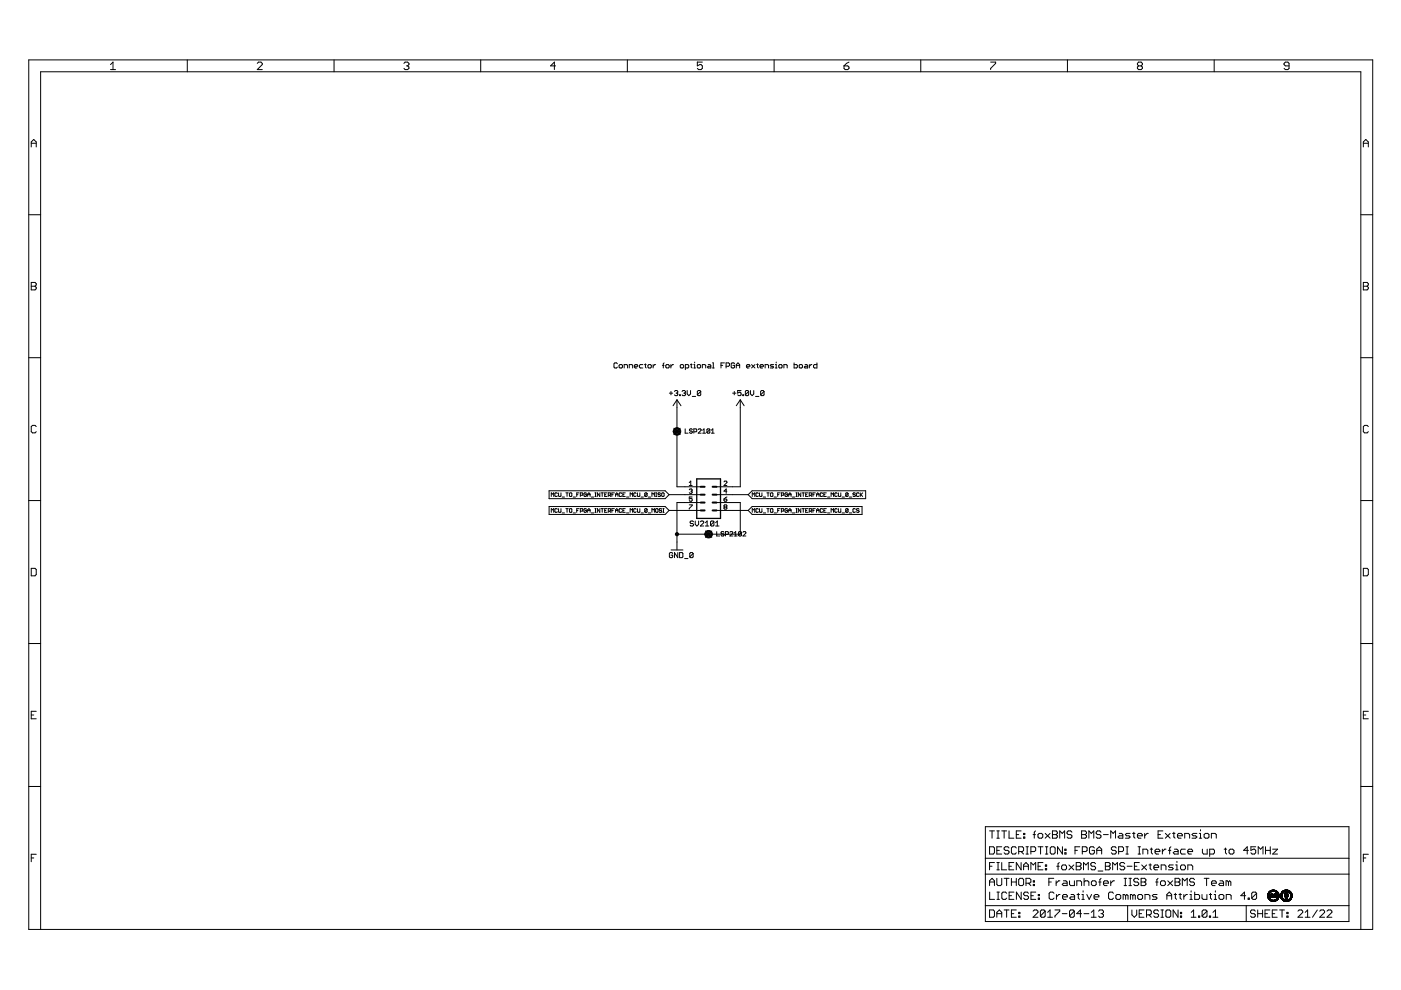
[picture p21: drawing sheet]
<svg xmlns="http://www.w3.org/2000/svg" width="297mm" height="210mm" viewBox="0 0 297 210" stroke-linecap="round" stroke-linejoin="round" font-family="sans-serif">
<g fill="none" stroke="#000" stroke-width=".21">
<path d="M6.1 12.7h284.9v184.4h-284.9zM23.4 13.7l.6-.5v1.6M23.4 14.8h1.1M39.7 12.7v2.5M54.5 13.4l.3-.2h.5l.3 .2v.3l-1.1 1.1h1.1M70.8 12.7v2.5M85.6 13.4l.3-.2h.5l.3 .2v.3l-.3 .3M86.2 14h.2M86.4 14l.3 .2v.3l-.3 .3h-.5l-.3-.3M101.9 12.7v2.5M117.8 14h-1.1l.8-.8v1.6M133 12.7v2.5"/>
<path d="M148.9 13.2h-1.1v.8l.6-.3h.2l.3 .3v.5l-.3 .3h-.5l-.3-.3M164.1 12.7v2.5M178.9 14h.8l.3 .2v.3l-.3 .3h-.5l-.3-.3zM180 13.2l-1.1 .8M195.2 12.7v2.5M210 13.2h1.1v.2l-1.1 1.1v.3M226.3 12.7v2.5M241.4 14l-.2 .2v.3l.2 .3h.5l.3-.3v-.3l-.3-.2M241.4 14l-.2-.3v-.3l.2-.2h.5l.3 .2v.3l-.3 .3M241.4 14h.5M257.4 12.7v2.5M273.3 14h-.8l-.3-.3v-.3l.3-.2h.5l.3 .2v1.1l-.3 .3h-.5l-.3-.3"/>
<path d="M6.6 31.2v-1.1l.6-.5 .5 .5v1.1M6.6 30.4h1.1M289.1 30.4h1M289.1 31.2v-1.1l.5-.5 .5 .5v1.1M6.1 45.5h2.5M6.6 59.9h.8l.3 .3v.2l-.3 .3 .3 .2v.3l-.3 .3h-.8zM288.5 45.5h2.5M289.1 59.9h.8l.2 .3v.2l-.2 .3 .2 .2v.3l-.2 .3h-.8zM6.1 75.8h2.5M6.6 60.7h.8M130.9 77.1l-.2-.2h-.3l-.2 .2v.7l.2 .2h.3l.2-.2M131.3 77.5l.5-.2 .2 .2v.3l-.2 .2h-.4l-.1-.2z"/>
<path d="M132.3 78v-.7h.6l.2 .2v.5M133.4 78v-.7h.6l.1 .2v.5M134.5 77.7h.7l-.2-.4-.5 .2v.3l.2 .2h.3M136.3 77.3h-.5l-.2 .2v.3l.2 .2h.5M136.7 77.3h.3M136.8 77.1v.7l.2 .2M137.4 77.5l.5-.2 .2 .2v.3l-.2 .2h-.3l-.2-.2zM138.5 77.3v.7M139 77.3h-.2l-.3 .4M140.4 77.5h.4M140.8 76.9l-.2 .2v.9M141.2 77.5l.5-.2 .2 .2v.3l-.2 .2h-.3l-.2-.2z"/>
<path d="M142.2 77.3v.7M142.8 77.3l-.6 .4M144.4 77.3l.5 .2v.3l-.1 .2h-.4l-.2-.2v-.3zM145.3 78h.5l.2-.2v-.3l-.2-.2h-.5v1.1M146.4 77.3h.3M146.6 77.1v.7l.1 .2M147.1 78h.4M147.1 77.3h.2v.7M147.3 76.8v.1M148 77.3l.5 .2v.3l-.1 .2h-.4l-.2-.2v-.3zM148.9 78v-.7h.5l.2 .2v.5M150.2 77.3l.5 .2v.5h-.5l-.2-.2 .2-.1h.5"/>
<path d="M151.1 76.9h.1v1.1M151.1 78h.3M152.9 77.5h.3M153.6 76.9h-.7v1.1M153.9 77.7h.6l.2-.2v-.4l-.2-.2h-.6v1.1M155.7 77.1l-.1-.2h-.4l-.2 .2v.7l.2 .2h.4l.1-.5h-.3M156.1 78v-.7l.4-.4 .3 .4v.7M156.1 77.5h.7M158.3 77.7h.7l-.2-.4-.5 .2v.3l.2 .2h.3M159.3 77.3l.8 .7M160.1 77.3l-.8 .7M160.4 77.3h.4"/>
<path d="M160.6 77.1v.7l.2 .2M161.1 77.7h.8l-.2-.4-.6 .2v.3l.2 .2h.4M162.2 78v-.7h.6l.1 .2v.5M164 77.3h-.5l-.2 .2 .2 .2h.4l.1 .1-.1 .2h-.6M164.4 78h.3M164.4 77.3h.2v.7M164.6 76.8v.1M165.1 77.5l.2-.2h.4l.1 .2v.3l-.1 .2h-.4zM166.2 78v-.7h.5l.2 .2v.5M168.4 76.9v1.1h.5l.2-.5-.2-.2h-.5M169.4 77.5l.2-.2h.4l.1 .2v.3l-.1 .2h-.4zM170.7 77.3l.5 .2v.5h-.5l-.2-.2 .2-.1h.5"/>
<path d="M171.6 77.3v.7M172.1 77.3l-.5 .4M173.2 76.9v1.1h-.5l-.2-.2v-.3l.2-.2h.5M288.5 75.8h2.5M289.1 60.7h.8M7.7 90.4l-.3-.2h-.5l-.3 .2v1.1l.3 .3h.5l.3-.3M141.9 83.4h.7M142.3 83v.7M142.9 90.8l1.3 1.3M143 83l.2-.2h.3l.2 .2-.2 .4M143.3 83.4h.2M143.5 83.4l.2 .1-.2 .4h-.3l-.2-.2"/>
<path d="M143.5 84.8v18.4h5.1M143.5 84.8l.9 1.2M143.5 84.8l-.8 1.2M144.1 83.7h.2v.2h-.2zM144.2 90.8l-1.3 1.3M144.6 83l.2-.2h.3l.2 .2-.2 .4M145 83.4h.1M145.1 83.4l.2 .1-.2 .4-.5-.2M145.3 90.9v.9h.6M145.7 82.8v.7l.3 .4 .4-.4v-.7M146.8 84.1h.7M146.8 91.1l-.2-.2-.4 .2 .1 .3 .5 .1-.2 .3-.4-.1"/>
<path d="M147.1 91.5h.5l.1-.4-.1-.2h-.5v.9M148 91.1l.2-.2 .5 .2-.7 .7h.7M148.6 83l-.2-.2h-.4l-.2 .2v.7M148.6 83v.7l-.2 .2-.6-.2M148.6 83l-.8 .7M149 91.8h.6M149 91.2l.3-.3v.9M150.5 91.1l-.2-.2-.4 .2v.6M150.5 91.1v.6l-.2 .1-.4-.1M150.5 91.1l-.6 .6M150.8 91.8h.6M150.8 91.2l.3-.3v.9"/>
<path d="M155.3 83.4h.7M155.7 83v.7M157 84.8v18.4h-5.1M157 84.8l.8 1.2M157 84.8l-.9 1.2M157.1 82.8h-.7v.6l.4-.2 .3 .2v.3l-.2 .2-.5-.2M157.5 83.7h.2v.2h-.2zM158.7 83l-.1-.2h-.4l-.2 .2v.7M158.7 83v.7l-.1 .2h-.4l-.2-.2M158.7 83l-.7 .7M159.1 82.8v.7l.4 .4 .3-.4v-.7M160.2 84.1h.7"/>
<path d="M162 83l-.2-.2h-.4l-.1 .2v.7M162 83v.7l-.2 .2h-.4l-.1-.2M162 83l-.7 .7M290.1 90.4l-.2-.2h-.6l-.2 .2v1.1l.2 .3h.6l.2-.3M6.1 106.1h2.5M116.4 107.4h24.6l.9 .8-.9 .9h-24.6zM116.4 104.1h24.6l.9 .8-.9 .8h-24.6zM116.9 105.3v-.8l.2 .3 .3-.3v.8M116.9 108.6v-.8l.2 .3 .3-.3v.8M118.2 108l-.2-.2-.4 .2v.5l.2 .1 .4-.1M118.2 104.6l-.2-.1-.4 .1 .2 .7 .4-.2M118.4 107.8l.2 .8 .3-.1v-.7"/>
<path d="M118.4 104.5l.2 .8 .3-.2v-.6M119.2 105.4h.5M119.2 108.8h.5M120 107.8h.5M120 104.5h.5M120.2 104.5v.8M120.2 107.8v.8M120.9 107.8l.3 .2-.1 .6-.4-.1zM120.9 104.5l.3 .1-.1 .7-.4-.2zM121.5 105.4h.5M121.5 108.8h.5M122.3 108.2h.2"/>
<path d="M122.3 104.9h.2M122.8 107.8h-.5v.8M122.8 104.5h-.5v.8M123 105h.4l.2-.4-.6-.1v.8M123 108.4h.4l.2-.2-.2-.4h-.4v.8M124.3 104.6l-.1-.1-.4 .1 .2 .7 .3-.2v-.2h-.2M124.3 108l-.1-.2-.4 .2 .2 .6 .3-.1v-.3h-.2M124.6 108.2h.5M124.6 105.3v-.5l.3-.3 .2 .3v.5M124.6 108.6v-.5l.3-.3 .2 .3v.5M124.6 104.9h.5M125.4 105.4h.5"/>
<path d="M125.4 108.8h.5M126.1 107.8h.3M126.1 108.6h.3M126.1 104.5h.3M126.1 105.3h.3M126.3 104.5v.8M126.3 107.8v.8M127.2 104.5v.8l-.5-.8v.8M127.2 107.8v.8l-.5-.8v.8M127.4 107.8h.5M127.4 104.5h.5M127.7 104.5v.8"/>
<path d="M127.7 107.8v.8M128.2 108.2h.3M128.2 104.9h.3M128.7 107.8h-.5v.8h.5M128.7 104.5h-.5v.8h.5M129 108.4h.3l.2-.2-.2-.4h-.3v.8M129 105l.5-.1-.2-.4h-.3v.8M129.2 108.4l.3 .2M129.2 105l.3 .3M129.7 108.2h.3M129.7 104.9h.3M130.3 107.8h-.6v.8"/>
<path d="M130.3 104.5h-.6v.8M130.5 108.2h.5M130.5 105.3v-.5l.3-.3 .2 .3v.5M130.5 108.6v-.5l.3-.3 .2 .3v.5M130.5 104.9h.5M131.8 108l-.1-.2-.4 .2v.5l.1 .1 .4-.1M131.8 104.6l-.1-.1-.4 .1 .1 .7 .4-.2M132.1 108.2h.2M132.1 104.9h.2M132.6 107.8h-.5v.8h.5M132.6 104.5h-.5v.8h.5M132.8 105.4h.5"/>
<path d="M132.8 108.8h.5M133.6 105.3v-.8l.3 .3 .2-.3v.8M133.6 108.6v-.8l.3 .3 .2-.3v.8M134.9 108l-.2-.2-.3 .2v.5l.1 .1 .4-.1M134.9 104.6l-.2-.1-.3 .1v.5l.1 .2 .4-.2M135.1 107.8l.2 .8 .4-.1v-.7M135.1 104.5l.2 .8 .4-.2v-.6M135.9 105.4h.5M135.9 108.8h.5M137.2 108l-.1-.2-.4 .2v.5M137.2 108v.5l-.1 .1-.4-.1M137.2 104.6v.5l-.1 .2-.4-.2"/>
<path d="M137.2 104.6l-.4-.1-.1 .6M137.2 108l-.5 .5M137.2 104.6l-.5 .5M137.5 105.4h.5M137.5 108.8h.5M138.2 105.3v-.8l.3 .3 .2-.3v.8M138.2 108.6v-.8l.3 .3 .2-.3v.8M139 104.5h.3M139 105.3h.3M139.1 107.8l.4 .2-.1 .6-.4-.1zM139.1 104.5v.8M140 104.6l-.4-.1-.1 .3 .4 .1 .1 .2-.1 .2-.4-.2"/>
<path d="M140.3 108l-.4-.2-.1 .3 .4 .1 .1 .3-.1 .1-.4-.1M140.4 104.5l.4 .1-.1 .7-.4-.2zM140.5 107.8h.3M140.5 108.6h.3M140.7 107.8v.8M141.9 108.2h6.7M141.9 104.9h6.7M142.3 116.6h2.5M142.6 117.3l-.1-.1h-.4l-.2 .1v.8l.2 .1h.4l.1-.1v-.4h-.3M143.7 117.2v1l-.7-1v1M144.1 117.2h.5l.2 .1v.8l-.2 .1h-.5zM145.2 118.4h.7"/>
<path d="M146.1 102.3l.4-.3v.9M146.1 102.9h.6M146.1 103.8l.5-.1 .1 .1-.1 .3M146.1 107h.6l-.6 .9M146.5 104.1h.1M146.6 104.1l.1 .2-.1 .3-.5-.1M146.7 105.4h-.6v.4l.4-.1 .2 .1-.1 .5-.5-.2M147 117.3l-.2-.1h-.4l-.2 .1v.8M147 117.3v.8l-.2 .1h-.4l-.2-.1M147 117.3l-.8 .8M147 110.6l-.5-.1-.2 .3 .2 .2h.4l.1 .4-.1 .1h-.4l-.2-.1M147.4 110.5v.7l.4 .3 .3-.3v-.7"/>
<path d="M148.5 110.6l.2-.1 .5 .1v.2l-.7 .7h.7M148.6 106.6h-5.1v10M149.6 111.5h.7M149.6 110.8l.3-.3v1M149.6 112.6l1.3 1.3M150.9 112.6l-1.3 1.3M151.4 110.6l-.2-.1-.6 .1v.8M151.4 110.6v.8l-.2 .1-.6-.1M151.4 110.6l-.8 .8M151.7 111.5h.7M151.7 110.8l.4-.3v1M151.9 108.2h6.7"/>
<path d="M151.9 104.9h6.7M151.9 106.6h5.1v6.7h-13.5M152 112.7v.9h.6M153.5 102.2l.1-.2h.4l.1 .2-.6 .7h.6M153.5 105.8h.5l.1 .3-.5 .2zM153.5 112.9l-.1-.2-.5 .2 .1 .3 .5 .1-.1 .3-.5-.1M153.6 107.5l-.1-.2 .1-.3 .5 .2-.1 .3M153.6 107.5l-.1 .2 .1 .2 .5-.1-.1-.3M153.6 107.5h.4M153.8 113.3h.5l.1-.4-.1-.2h-.5v.9M154.1 104.1h-.6l.5-.4v.9M154.1 105.4l-.6 .4"/>
<path d="M154.7 112.9l.2-.2 .5 .2-.7 .7h.7M155.7 113.6h.6M155.7 113l.3-.3v.9M157.2 112.9v.6l-.1 .1-.5-.1M157.2 112.9l-.1-.2-.5 .2v.6M157.2 112.9l-.6 .6M157.5 112.9l.2-.2 .4 .2-.6 .7h.6M158.6 108.2l.9-.8h23.3v1.7h-23.3zM158.6 104.9l.9-.8h24v1.6h-24zM159.5 105.3v-.8l.2 .3 .3-.3v.8M159.5 108.6v-.8l.2 .3 .3-.3v.8M160.8 108l-.1-.2-.4 .2v.5l.1 .1 .4-.1"/>
<path d="M160.8 104.6l-.1-.1-.4 .1 .1 .7 .4-.2M161 107.8l.2 .8 .3-.1v-.7M161 104.5l.2 .8 .3-.2v-.6M161.8 105.4h.5M161.8 108.8h.5M162.6 107.8h.5M162.6 104.5h.5M162.8 104.5v.8M162.8 107.8v.8M163.3 108l.2-.2 .4 .2-.2 .6-.4-.1zM163.3 104.6l.2-.1 .4 .1-.2 .7-.4-.2zM164.1 105.4h.5"/>
<path d="M164.1 108.8h.5M164.9 108.2h.3M164.9 104.9h.3M165.4 107.8h-.5v.8M165.4 104.5h-.5v.8M165.7 108.4h.4l.1-.2-.1-.4h-.4v.8M165.7 105h.4l.1-.4-.5-.1v.8M167 104.6l-.2-.1-.4 .1v.5l.4 .2 .2-.4h-.3M167 108l-.2-.2-.4 .2v.5l.4 .1 .2-.4h-.3M167.2 108.2h.5M167.2 105.3v-.5l.3-.3 .2 .3v.5M167.2 108.6v-.5l.3-.3 .2 .3v.5"/>
<path d="M167.2 104.9h.5M168 105.4h.5M168 108.8h.5M168.8 107.8h.2M168.8 108.6h.2M168.8 104.5h.2M168.8 105.3h.2M168.9 104.5v.8M168.9 107.8v.8M169.8 104.5v.8l-.5-.8v.8M169.8 107.8v.8l-.5-.8v.8M170 107.8h.6"/>
<path d="M170 104.5h.6M170.3 104.5v.8M170.3 107.8v.8M170.8 108.2h.3M170.8 104.9h.3M171.3 107.8h-.5v.8h.5M171.3 104.5h-.5v.8h.5M171.6 108.4h.4l.1-.2-.1-.4h-.4v.8M171.6 105h.4l.1-.4-.5-.1v.8M171.9 108.4l.2 .2M171.9 105l.2 .3M172.4 108.2h.2"/>
<path d="M172.4 104.9h.2M172.9 107.8h-.5v.8M172.9 104.5h-.5v.8M173.1 108.2h.6M173.1 105.3v-.5l.3-.3 .3 .3v.5M173.1 108.6v-.5l.3-.3 .3 .3v.5M173.1 104.9h.6M174.4 108l-.1-.2-.4 .2v.5l.1 .1 .4-.1M174.4 104.6l-.1-.1-.4 .1v.5l.1 .2 .4-.2M174.7 108.2h.2M174.7 104.9h.2M175.2 107.8h-.5v.8h.5"/>
<path d="M175.2 104.5h-.5v.8h.5M175.5 105.4h.5M175.5 108.8h.5M176.2 105.3v-.8l.3 .3 .2-.3v.8M176.2 108.6v-.8l.3 .3 .2-.3v.8M177.5 108l-.1-.2-.4 .2v.5l.1 .1 .4-.1M177.5 104.6l-.1-.1-.4 .1 .1 .7 .4-.2M177.8 107.8l.1 .8 .4-.1v-.7M177.8 104.5l.1 .8 .4-.2v-.6M178.5 105.4h.5M178.5 108.8h.5M179.8 108l-.1-.2-.4 .2v.5"/>
<path d="M179.8 108v.5l-.1 .1-.4-.1M179.8 104.6l-.4-.1-.1 .6M179.8 104.6l-.1 .7-.4-.2M179.8 108l-.5 .5M179.8 104.6l-.5 .5M180.1 105.4h.5M180.1 108.8h.5M181.4 108l-.2-.2-.4 .2v.5l.2 .1 .4-.1M181.4 104.6l-.4-.1-.2 .3 .4 .1 .2 .2-.2 .2-.4-.2M182.1 108l-.1-.2-.4 .2 .1 .2 .4 .2-.1 .2-.4-.1M182.1 104.6l-.1-.1-.4 .1 .1 .7 .4-.2M182.4 104.5v.8"/>
<path d="M182.5 104.9l.4 .4M182.9 104.5l-.5 .5M288.5 106.1h2.5M6.1 136.4h2.5M6.6 120.5h.8l.3 .3v1l-.3 .3h-.8zM288.5 136.4h2.5M289.1 120.5h.8l.2 .3v1l-.2 .3h-.8zM6.6 151.6h.6M7.7 150.8h-1.1v1.6h1.1M289.1 151.6h.5M290.1 150.8h-1v1.6h1M6.1 166.8h2.5"/>
<path d="M208.9 175.3h77.1v20.1h-77.1zM209.8 179.5h.8l.2 .3v1l-.2 .3h-.8zM209.8 176.2h1M210.3 176.2v1.5M211.3 176.2h.6M211.3 177.7h.6M211.6 176.2v1.5M212.4 179.5h-1.1v1.6h1.1M212.4 176.2h1M212.9 176.2v1.5M213.9 176.2v1.5h1M213.9 179.8l-.2-.3h-.6l-.2 .3v.2l.2 .3h.6l.2 .3v.2l-.2 .3h-.6l-.2-.3"/>
<path d="M215.5 179.8l-.3-.3h-.5l-.3 .3v1l.3 .3h.5l.3-.3M215.5 177h.5M216.5 176.2h-1v1.5h1M217 176.7h.3v.3h-.3zM217 177.5h.3v.2h-.3zM217.5 179.5h.5M217.8 179.5v1.6M219 177h.5M219.5 176.2l-.2 .2v1.3M220.1 177l.2-.3h.5l.3 .3v.5l-.3 .2h-.5l-.2-.2zM220.1 179.5h1M220.6 179.5v1.6"/>
<path d="M221.6 176.7l1 1M221.6 179.5h.6M221.9 179.5v1.6M222.6 176.7l-1 1M222.7 179.8l.2-.3h.5l.3 .3v1l-.3 .3h-.5l-.2-.3zM223.1 176.2h.8l.3 .2v.3l-.3 .3 .3 .2v.3l-.3 .2h-.8zM223.1 177h.8M224.7 177.7v-1.5l.5 .5 .5-.5v1.5M225.3 179.5v1.6l-1.1-1.6v1.6M227.3 176.4l-.3-.2h-.5l-.3 .2v.3l.3 .3h.5l.3 .2v.3l-.3 .2h-.5l-.3-.2M228.9 179.5h-1v1.6M229.3 176.2h.8l.3 .2v.3l-.3 .3 .3 .2v.3l-.3 .2h-.8z"/>
<path d="M229.3 177h.8M230.9 177.7v-1.5l.5 .5 .5-.5v1.5M232 179.8l-.2-.3h-.5l-.3 .3v1l.3 .3h.5l.2-.3v-.5h-.5M233.4 176.4l-.2-.2h-.5l-.3 .2v.3l.3 .3h.5l.2 .2v.3l-.2 .2h-.5l-.3-.2M234 177h1M235.5 177.7v-1.5l.5 .5 .5-.5v1.5M236.7 179.8l-.3-.3h-.5l-.3 .3v.2l.3 .3h.5l.3 .3v.2l-.3 .3h-.5l-.3-.3M237.3 176.7h.5l.3 .3v.7h-.8l-.3-.2 .3-.3h.8M238.7 179.5h.5M239 179.5v1.6M239.6 176.7h-.8l-.2 .3 .2 .2h.6l.2 .3-.2 .2h-.8M240.1 176.7h.5"/>
<path d="M240.4 176.4v1.1l.2 .2M241.2 177.2h1v-.2l-.3-.3h-.5l-.2 .3v.5l.2 .2h.5M241.3 179.5h.5M241.6 179.5v1.6M242.7 176.7v1M243.5 176.7h-.3l-.5 .5M244.1 179.8v1l.3 .3M245.5 177h.5M246.5 176.2h-1v1.5h1M247.1 176.7l1 1M248.1 176.7l-1 1M248.2 179.5l-.2 .3v1.3"/>
<path d="M248.6 176.7h.5M248.9 176.4v1.1l.2 .2M249.6 177.2h1.1v-.2l-.3-.3h-.5l-.3 .3v.5l.3 .2h.5M251.2 177.7v-1h.7l.3 .3v.7M253.8 176.7h-.8l-.3 .3 .3 .2h.5l.3 .3-.3 .2h-.8M254.3 177.7h.5M254.3 176.7h.2v1M254.5 175.9v.3M255.3 177l.3-.3h.5l.2 .3v.5l-.2 .2h-.5l-.3-.2zM256.8 177.7v-1h.8l.3 .3v.7M259.8 179.8v1l.3 .3M266.2 179.5h-1v.8l.5-.3h.3l.2 .3v.5l-.2 .3h-.5l-.3-.3"/>
<path d="M268.3 179.5v1.6M269.3 179.5v1.6M288.5 166.8h2.5M6.6 181.9h.6M7.7 181.1h-1.1v1.6M8.6 197.1v-181.9h279.9v181.9M208.9 192h77.1M208.9 185.3h77.1M208.9 182h77.1M209.8 192.9h.8l.2 .3v1l-.2 .3h-.8zM209.8 187.8v-1l.5-.6 .5 .6v1M209.8 183.7h.5"/>
<path d="M209.8 187h1M209.8 189.1v1.6h1.1M210.8 182.9h-1v1.5M211.3 194.5v-1.1l.6-.5 .5 .5v1.1M211.3 193.7h1.1M211.3 182.9h.6M211.3 184.4h.6M211.3 186.2v1.3l.3 .3h.5l.3-.3v-1.3M211.3 180.3h.6M211.4 190.7h.5M211.4 189.1h.5M211.6 182.9v1.5"/>
<path d="M211.6 189.1v1.6M212.4 182.9v1.5h1M212.9 192.9h1M212.9 186.2h1M213.4 186.2v1.6M213.4 192.9v1.6M213.4 189.4l-.2-.3h-.5l-.3 .3v1l.3 .3h.5l.2-.3M213.9 183.7h.5M214 189.9h.5M214.4 193.7h.5M214.4 186.2v1.6M214.4 187h1.1"/>
<path d="M214.9 182.9h-1v1.5h1M215 189.1h-1v1.6h1M215.5 192.9h-1.1v1.6h1.1M215.5 186.2v1.6M216 180.6h.8l.2-.3v-.5l-.2-.3h-.8v1.6M216 193.4h.2v.3h-.2zM216 194.2h.2v.3h-.2zM216.2 186.2h.6l.2 .3v1l-.2 .3h-.6l-.2-.3v-1zM216.5 182.9v1.5l-1-1.5v1.5M216.5 180.6l.5 .5M216.5 189.1v1.6l-1-1.6v1.6M217 183.7h1"/>
<path d="M217 184.4v-1l.5-.5 .5 .5v1M217.5 187.3h.8l.3-.3v-.5l-.3-.3h-.8v1.6M217.5 181.1h.5M218 187.3l.6 .5M218.1 189.4l-.3-.3h-.5l-.3 .3v.3l.3 .2h.5l.3 .3v.2l-.3 .3h-.5l-.3-.3M218.6 184.4v-1.5l.5 .5 .5-.5v1.5M218.6 180.6h.7l.3-.3v-.5l-.3-.3h-.7v1.6M218.6 189.9h.5M219 193.2l.3-.3h.5l.3 .3v.2l-1.1 1.1h1.1M219.1 186.8h.2v.2h-.2zM219.1 187.5h.2v.3h-.2zM219.6 189.1h-1v1.6h1"/>
<path d="M220.1 183.7h.5M220.1 190.4h.3v.3h-.3zM220.1 189.7h.3v.2h-.3zM221.1 182.9h-1v1.5h1M221.6 193.2l-.3-.3h-.5l-.2 .3v1M221.6 193.2v1l-.3 .3h-.5l-.2-.3M221.6 193.2l-1 1M221.6 183.4h.3v.3h-.3zM221.6 184.2h.3v.2h-.3zM221.6 181.1h.6M222.1 194.5h1M222.1 193.4l.5-.5v1.6"/>
<path d="M222.4 187h.5M223.4 186.2h-1v1.6M223.5 189.4l-.3-.3h-.5l-.3 .3v1l.3 .3h.5l.3-.3M223.7 192.9h1v.3l-1 1v.3M223.9 186.8v1M224 189.7v1M224 183.7h.6M224.6 182.9l-.3 .2v1.3M224.7 186.8h-.2l-.6 .5M224.7 189.7h-.2l-.5 .5M225.2 193.7h1M225.3 190.2h1v-.3l-.3-.2h-.5l-.2 .2v.5l.2 .3h.5"/>
<path d="M225.3 183.4h.6l.2 .3v.5l-.2 .2h-.6l-.2-.2v-.5zM225.5 186.8h.5l.3 .2v.8h-.8l-.3-.3 .3-.2h.8M225.8 180.8h.2v.3h-.2zM225.8 180h.2v.3h-.2zM226.6 183.4l1.1 1M226.8 186.8v.7l.2 .3h.8v-1M227.1 189.7h.5l.2 .2v.8h-.7l-.3-.3 .3-.2h.7M227.7 183.4l-1.1 1M227.8 193.2l-.3-.3h-.5l-.2 .3v1M227.8 193.2v1l-.3 .3h-.5l-.2-.3M227.8 193.2l-1 1M227.9 180.3h.5"/>
<path d="M228.2 182.9h.7l.3 .2v.3l-.3 .3 .3 .2v.3l-.3 .2h-.7zM228.2 183.7h.7M228.3 187.8v-1h.8l.2 .2v.8M228.3 189.7h.6M228.6 189.4v1l.3 .3M229.3 193.7h-1l.8-.8v1.6M229.4 190.7h.5M229.4 189.7h.2v1M229.5 180.6h.7l.3-.3v-.5l-.3-.3h-.7v1.6M229.6 188.9v.2M229.7 184.4v-1.5l.5 .5 .5-.5v1.5M229.8 193.7h1.1"/>
<path d="M229.8 187l.3-.2h.5l.3 .2v.8M229.8 186.2v1.6M230.4 189.7l.5 1 .5-1M231.4 194.5h1M231.4 193.4l.5-.5v1.6M231.4 187l.2-.2h.6l.2 .2v.5l-.2 .3h-.6l-.2-.3zM232 190.2h1v-.3l-.3-.2h-.5l-.2 .2v.5l.2 .3h.5M232.3 183.1l-.3-.2h-.5l-.2 .2v.3l.2 .3h.5l.3 .2v.3l-.3 .2h-.5l-.2-.2M232.5 180.3h1.1M232.5 181.1v-1.1l.6-.5 .5 .5v1.1M232.8 184.7h1M232.9 193.2l.3-.3h.5l.3 .3v.2l-.3 .3"/>
<path d="M232.9 187h.5M233.4 193.7h.3M233.4 186.2l-.2 .3v1.3M233.7 193.7l.3 .3v.2l-.3 .3h-.5l-.3-.3M234 187.3h1v-.3l-.3-.2h-.5l-.2 .2v.5l.2 .3h.5M234.4 182.9h.7l.3 .2v.3l-.3 .3 .3 .2v.3l-.3 .2h-.7zM234.4 183.7h.7M235.5 186.8v1M235.9 184.4v-1.5l.5 .5 .5-.5v1.5M236.1 189.4l-.3-.3h-.5l-.3 .3v1l.3 .3h.5l.3-.3M236.3 186.8h-.3l-.5 .5M236.6 189.9l.2-.2h.6l.2 .2v.5l-.2 .3h-.6l-.2-.3z"/>
<path d="M237.2 180.6h.8l.2-.3v-.5l-.2-.3h-.8v1.6M238.3 187.8h.5M238.3 186.2h.5M238.5 183.1l-.3-.2h-.5l-.3 .2v.3l.3 .3h.5l.3 .2v.3l-.3 .2h-.5l-.3-.2M238.6 186.2v1.6M238.7 189.9l-.3-.2h-.3v1M238.7 189.9v.8M238.7 189.9l.2-.2 .3 .2v.8M238.7 181.1h.5M239 183.7h1M239.1 192v3.4M239.4 187.8h.5"/>
<path d="M239.4 186.2h.5M239.6 186.2v1.6M240 192.9v1.1l.5 .5 .5-.5v-1.1M240.2 189.9l-.3-.2h-.2v1M240.2 189.9v.8M240.2 189.9l.3-.2 .2 .2v.8M240.5 183.7h.5M241.2 189.9l.3-.2h.5l.3 .2v.5l-.3 .3h-.5l-.3-.3zM241.3 181.1h.5M241.4 186.5l-.2-.3h-.6l-.2 .3v.3l.2 .2h.6l.2 .3v.2l-.2 .3h-.6l-.2-.3M241.5 193.7h.5M241.6 182.9h-1.1v1.5h1.1"/>
<path d="M241.9 187h.8M241.9 186.2h.8l.3 .3v.3l-.3 .2 .3 .3v.2l-.3 .3h-.8zM242.1 183.4l1 1M242.3 181.1v-1.1h.8l.3 .3v.8M242.5 192.9h-1v1.6h1M242.8 190.7v-1h.7l.3 .2v.8M243.1 194h.7l.3-.3v-.5l-.3-.3h-.7v1.6M243.1 183.4l-1 1M243.6 194l.5 .5M243.6 183.4h.5M243.9 183.1v1.1l.2 .2M243.9 180h.5"/>
<path d="M244.6 183.9h1.1v-.2l-.3-.3h-.5l-.3 .3v.5l.3 .2h.5M244.9 180.6h1v-.3l-.2-.3h-.5l-.3 .3v.5l.3 .3h.5M245 187h.5M245.3 189.7h-.7l-.3 .2 .3 .3h.5l.2 .2-.2 .3h-.8M245.5 186.2l-.2 .3v1.3M245.6 193.2l-.2-.3h-.5l-.3 .3v.2l.3 .3h.5l.2 .3v.2l-.2 .3h-.5l-.3-.3M246 187l.3-.2h.5l.3 .2v.5l-.3 .3h-.5l-.3-.3zM246.1 192.9h.6M246.1 194.5h.6M246.2 184.4v-1h.8l.2 .3v.7M246.4 192.9v1.6M246.4 180v1.1"/>
<path d="M247.2 180h-.2l-.6 .6M247.4 189.9h1M247.4 190.7v-1l.5-.6 .5 .6v1M247.4 192.9h.5l.3 .3v1l-.3 .3h-.5l-.2-.3v-1zM247.6 186.8l1 1M247.7 180.3h.5M248.6 186.8l-1 1M248.8 183.4h-.8l-.3 .3 .3 .2h.5l.3 .3-.3 .2h-.8M248.9 189.7h.5M249 180h.5l.3 .3v.8h-.8l-.2-.3 .2-.2h.8M249.1 187h.8M249.1 186.2h.8l.3 .3v.3l-.3 .2 .3 .3v.2l-.3 .3h-.8z"/>
<path d="M249.2 189.4v1l.2 .3M249.3 184.4h.5M249.3 183.4h.2v1M249.5 182.6v.3M249.8 192.9v1.6l-1.1-1.6v1.6M250 189.7h.5M250.2 189.4v1l.3 .3M250.3 193.4h.2v.3h-.2zM250.3 194.2h.2v.3h-.2zM250.5 183.4h.6l.2 .3v.5l-.2 .2h-.6l-.2-.2v-.5zM250.7 187.8v-1.6l.5 .6 .5-.6v1.6M251 189.7v1"/>
<path d="M251.3 180h-.8l-.2 .3v.5l.2 .3h.8M251.8 189.7h-.3l-.5 .5M251.8 180.6h1.1v-.3l-.3-.3h-.5l-.3 .3v.5l.3 .3h.5M251.8 184.4v-1h.8l.3 .3v.7M252.3 190.7h.5M252.3 189.7h.2v1M252.5 188.9v.2M252.6 194.5h1M252.6 193.4l.5-.5v1.6M253.3 186.5l-.3-.3h-.5l-.3 .3v.3l.3 .2h.5l.3 .3v.2l-.3 .3h-.5l-.3-.3M253.3 189.1v1.6h.8l.2-.3v-.5l-.2-.2h-.8M254.1 194.2h.3v.3h-.3z"/>
<path d="M254.8 189.7v.7l.3 .3h.8v-1M254.9 180v.8l.3 .3h.7v-1.1M255.3 186.2h1M255.8 186.2v1.6M255.9 193.2l-.2-.3h-.6l-.2 .3v1M255.9 193.2v1l-.2 .3h-.6l-.2-.3M255.9 193.2l-1 1M256.4 189.7h.5M256.4 194.2h.3v.3h-.3zM256.5 181.1h.7l.3-.3v-.5l-.3-.3h-.7v1.6M256.6 189.4v1l.3 .3M256.9 187.3h1v-.3l-.3-.2h-.5l-.2 .2v.5l.2 .3h.5"/>
<path d="M257.2 194.5h1M257.2 193.4l.5-.5v1.6M257.4 189.7h.3v1M257.4 190.7h.5M257.7 188.9v.2M258.4 189.9l.3-.2h.5l.3 .2v.5l-.3 .3h-.5l-.3-.3zM258.7 186.8h.5l.2 .2v.8h-.7l-.3-.3 .3-.2h.7M259.5 180h.6M260 190.7v-1h.8l.2 .2v.8M260.5 187l-.3-.2h-.3v1M260.5 187v.8M260.5 187l.2-.2 .3 .2v.8"/>
<path d="M260.8 180h.5l.3 .3v.5l-.3 .3h-.5l-.2-.3v-.5zM264.1 189.9h-1l.7-.8v1.6M264.2 192v3.4M264.6 190.4h.3v.3h-.3zM264.7 180.3h-1l.7-.8v1.6M266.1 193.2l-.2-.3h-.5l-.3 .3v.2l.3 .3h.5l.2 .3v.2l-.2 .3h-.5l-.3-.3M266.4 189.4v1l-.2 .3h-.5l-.3-.3M266.4 189.4l-.2-.3h-.5l-.3 .3v1M266.4 189.4l-1 1M266.7 193.7h1M266.7 192.9v1.6M266.8 181.1v-1.6l.5 .5 .5-.5v1.6"/>
<path d="M267.7 192.9v1.6M268.2 193.7h.5M268.3 180.3h1M268.8 189.9v.1M268.8 189.9h.2M268.8 190.2l.1 .3M268.8 189.7v.1M268.8 190v.2M268.8 189.8v.1M268.8 190.2h.2M268.8 190.1h.2M268.8 190h.2"/>
<path d="M268.8 189.8h.2M268.8 189.7h.2M268.8 190.2h.3M268.8 189.6h.2M268.8 189.6v.1M268.8 190.3h.3M268.8 189.5h.3M268.9 190.4h.2M268.9 190.3l.2 .1M268.9 189.5h.2M268.9 189.4h.2M268.9 190.4l.3 .1"/>
<path d="M268.9 190.5l.1 .1M268.9 189.4l-.1 .2M268.9 190.5h.3M268.9 190.5l.4 .1M269 190.6v.1M269 189.3l-.1 .1M269 190.6h.3M269 189.7v.5M269 190.6l.4 .1M269 190.7l.6 .4h.7M269 189.2v.1M269 189.6v.1"/>
<path d="M269 190.2l.2 .3M269 189.6l-.2 .1M269.1 190.7h.4M269.1 190.8h.4M269.2 189.4l-.2 .2M269.2 190.5l.2 .2M269.2 190.8h.5M269.2 189.4h-.3M269.2 189.3l-.3 .1M269.2 192.9h-1v1.6h1M269.2 190.9h1.5M269.3 189.3h-.3"/>
<path d="M269.3 190.9h1.4M269.3 188.9h1.4M269.3 190h.2M269.3 189.9h.2M269.3 189.8h.2M269.3 190v.1M269.3 189.8v.2M269.3 188.9l-.3 .3M269.3 189.2l-.3 .1M269.3 189.8h.1M269.3 190.1h.7M269.3 189.7h.7"/>
<path d="M269.3 190.1l.1 .1M269.3 189.7v.1M269.4 189.2l-.2 .2M269.4 190.7l.4 .2M269.4 190.2h.5M269.4 189.2h-.4M269.4 191h1.2M269.4 190.2l.2 .1M269.4 189.7h-.1M269.4 188.9h-.1M269.4 188.9h1.2M269.4 189.6h.5"/>
<path d="M269.5 189.1h-.4M269.5 191h1M269.5 190.3h.3M269.5 189.6h.4M269.5 188.8h1M269.5 189.8v.2M269.5 190l.3 .1M269.5 190l-.2 .1M269.5 189.8h-.2M269.6 189.5l-.2 .2M269.6 189.7l-.1 .1M269.6 188.8h.7"/>
<path d="M269.7 191.1h.6M269.7 189h-.5M269.7 189.7h.1M269.7 189.5v.1M269.7 188.7l-.3 .2M269.7 189.7h.6M269.7 193.7h.6M269.7 189.7l.1 .1M269.8 190.1h.5M269.8 189l-.4 .2M269.8 189.8h.1M269.8 190.1h.1"/>
<path d="M269.8 190h.1M269.8 190v.1M269.8 190l.1 .2M269.8 180h1.1l-1.1 1.1h1.1M269.8 190.2l-.1 .1M269.9 190.2h-.1M269.9 189.6l.1 .1M269.9 189.7h-.5M269.9 188.7h.1M269.9 190.2h.1M270 188.7h.1M270 188.7v.2l-.8 .1"/>
<path d="M270 189.7l-.2 .1M270 189.9l.3 .2M270 189.9h.2M270 190l.1 .2M270 189.8v.2M270 188.9l.7 .1M270 189.8h.2v.2h-.2M270 190.1h.6M270 190.2h.6M270 189.7v.1M270.1 189.7h.5M270.1 190.2h.5"/>
<path d="M270.1 189.6h.5M270.1 190.2l.2 .1M270.1 189.6l-.1 .1M270.2 189l.2 .1M270.2 190.3h.3M270.2 189.6h.3M270.2 189.6h-.1M270.2 188.7l.7 .5M270.3 189.5l-.1 .1M270.3 189.7l-.3 .2M270.3 189h.5M270.4 189.7l.1 .1"/>
<path d="M270.4 189.5v.1M270.4 189.7h.2M270.4 189.1h.1M270.4 190.1h.3M270.4 189.1h.4M270.5 189.8h.1M270.5 190.3h-.1M270.5 189.1l.1 .1M270.5 190h.1M270.5 189.1h.4M270.5 190l-.2 .1M270.5 190l.2 .1"/>
<path d="M270.5 189.6l.2 .1M270.5 190.2v.1M270.6 189.2h.1M270.6 189.2h.3M270.6 190.2h-.1M270.6 189.7h-.6M270.6 189.2l.4 .1M270.6 190.1v.1M270.7 189.2l.1 .2M270.7 189.7l-.2 .1M270.7 190.1h-.1M270.7 189.3h.3"/>
<path d="M270.7 189.3l.3 .1M270.8 192.9h-1.1v1.6h1.1M270.8 190.5l-.6 .4M270.8 189.4l.1 .1M270.8 190.8h-.5M270.8 189.4h.3M270.8 190.8h-.4M270.8 189.5h.3M270.9 189.5v.1M270.9 189.5l.2 .1M270.9 190.7h-.4M270.9 190.2h.2"/>
<path d="M270.9 189.6h.2M270.9 189.2l.1 .1M270.9 190.7l-.6 .4M270.9 189.6v.1M270.9 189.7h.2M270.9 189.6l.2 .1M270.9 190.1l-.1 .4M270.9 189.7l.1 .3M270.9 190.6l-.3 .1M270.9 190.1h.2M270.9 189.8h.3M270.9 189.7l.3 .1"/>
<path d="M271 190l-.1 .1M271 190h.2M271 189.9h.2M271 189.8h.2M271 189.3v.1M271 190.6l-.1 .1M271 190.6h-.4M271 190.5l-.3 .1M271 189.4l.1 .2M271 190.5v.1M271 190.5h-.3M271.1 190.4l-.3 .1"/>
<path d="M271.1 190.4h-.3M271.1 190.3l-.3 .1M271.1 189.6v.1M271.1 190.3l-.1 .2M271.1 190.3h-.2M271.1 189.7l.1 .1M271.1 190.2v.1M271.1 190.2h-.2M271.2 189.8v.2M271.2 190l-.1 .2M271.2 190.1h-.3M271.3 192.9h1"/>
<path d="M271.5 190.1h.3M271.5 190h.3M271.5 189.9h.3M271.5 189.8h.3M271.5 190l.1 .2M271.5 189.8v.2M271.6 190.2h.2M271.6 189.7h.2M271.6 190.2v.1M271.6 189.7l-.1 .1M271.6 190.3h.2M271.6 190.3l.1 .2"/>
<path d="M271.6 189.6v.1M271.6 190.3l.3 .1M271.6 190.4h.3M271.7 190.4l.2 .1M271.7 190.5h.3M271.7 190.5v.1M271.7 189.4l-.1 .2M271.7 190.5l.3 .1M271.7 190.6h.4M271.7 190.6l.2 .2M271.7 189.3v.1M271.8 189.8v.2"/>
<path d="M271.8 190v.1M271.8 190.1l.1 .4M271.8 190.6l.3 .1M271.8 189.7l-.3 .1M271.8 189.7v.1M271.8 189.2l-.1 .1M271.8 189.6l-.2 .1M271.8 189.2h.3M271.8 189.6v.1M271.8 192.9v1.6M271.8 190.7h.4M271.8 189.6h-.2"/>
<path d="M271.8 189.5h-.2M271.9 189.5h-.3M271.9 190.8h.4M271.9 190.8l.2 .1M271.9 189.4l-.3 .1M271.9 190.8h.5M271.9 189.4h-.2M271.9 189.4l-.1 .2M271.9 190.5l.2 .1M272 189.3l-.3 .1M272 189.3l-.1 .1M272 190.9h1.5"/>
<path d="M272 189.3h-.3M272.1 190.6v.1M272.1 188.9h1.3M272.1 190.9h1.3M272.1 189.2l-.4 .1M272.1 190.9l.1 .1M272.1 188.9l-.3 .3M272.1 189.2l-.1 .1M272.1 190.7h.1M272.2 191h1.1M272.2 188.9h1.1M272.2 191l.2 .1"/>
<path d="M272.2 188.9h-.1M272.2 189.1h-.4M272.2 190.7l.3 .2M272.2 189.1l-.1 .1M272.2 191h1M272.2 188.8h1M272.3 189.1h-.4M272.3 189.1h-.1M272.4 188.8h.7M272.4 191.1h.6M272.4 189.6v.5h.6v-.5M272.4 190.1h.6"/>
<path d="M272.4 190h.6M272.4 189.9h.6M272.4 189.8h.6M272.4 189.7h.6M272.4 189.6h.6M272.4 189h-.5M272.5 188.7l-.3 .2M272.5 190.1v.6h.4v-.6M272.5 190.6h.4M272.5 190.5h.4M272.5 190.4h.4M272.5 190.3h.4"/>
<path d="M272.5 190.2h.4M272.5 189l-.2 .1M272.6 189.3h.3M272.6 189.3v.1M272.6 189.4h.1M272.6 189.4h.3M272.6 189.2l.3 .1M272.6 189.2v.1M272.6 189.4v.1M272.6 189.2h.3M272.7 188.7h.1M272.7 188.7h-.1"/>
<path d="M272.7 189h-.7M272.7 189h.8M272.7 188.7h.2M272.7 188.7v.3M272.8 193.4h.3v.3h-.3zM272.8 194.2h.3v.3h-.3zM272.9 189.4l-.3 .1M272.9 189.2l-.3 .1M272.9 189.3h.1M272.9 189.2v.1M272.9 189.3v.1M272.9 189.4h.1"/>
<path d="M272.9 189l.4 .2M273 188.7l.3 .2M273 189h.6M273.2 189.1h.4M273.3 189.1h.3M273.3 188.9h.1M273.3 189.2h.4M273.3 190.7l-.4 .2M273.3 189.2l.3 .2M273.4 189.2l.3 .1M273.4 188.9l.3 .3M273.5 189.3h.2"/>
<path d="M273.5 189.3h.3M273.5 190.8h-.5M273.5 189.4h.3M273.6 190.5l-.3 .2M273.6 189.4l.1 .3M273.6 189.4h.2M273.6 190.8h-.4M273.6 189.5h.3M273.6 190.3h.3M273.6 190.7h-.3M273.6 189.6h.3M273.6 190.3v.2"/>
<path d="M273.7 190.7a1.17 1.17 0 0 1-1.3 .4M273.7 190.2h.2M273.7 189.6h.2M273.7 189.2v.1M273.7 190.6l-.4 .1M273.7 190.1h.2M273.7 189.7h.2M273.7 190.1l-.1 .2M273.7 189.7v.1M273.7 190h.2M273.7 189.9h.2M273.7 189.8h.2"/>
<path d="M273.7 190v.1M273.7 189.8v.2M273.7 190.6h-.3M273.7 189.3l.1 .1M273.7 190.6v.1M273.8 190.5l-.3 .1M273.8 190.5h-.3M273.8 189.4l.1 .2M273.8 190.5l-.1 .1M273.8 190.4l-.2 .1M273.9 190.4h-.3M273.9 190.3h-.3"/>
<path d="M273.9 189.6v.1M273.9 190.3l-.1 .2M273.9 190.2h-.2M273.9 189.7v.1M273.9 190.2v.1M273.9 190.1h-.2M273.9 189.8v.2M273.9 190v.2M275.2 193.2l.2-.3h.5l.3 .3v.2l-1 1.1h1M276.7 194.5h1M276.7 193.4l.5-.5v1.6M279.3 192.9l-1 1.6"/>
<path d="M279.8 193.2l.3-.3h.5l.2 .3v.2l-1 1.1h1M281.3 193.2l.3-.3h.5l.3 .3v.2l-1.1 1.1h1.1M289.1 181.9h.5M290.1 181.1h-1v1.6"/>
</g>
<path d="M147.7 101.5h5.1v8.4h-5.1z" fill="none" stroke="#000" stroke-width=".28"/>
<path d="M148.6 106.6h.8M148.6 104.9h.8M148.6 103.2h.8M148.6 108.2h.8M151.1 106.6h.8M151.1 104.9h.8M151.1 103.2h.8M151.1 108.2h.8" fill="none" stroke="#000" stroke-width=".42"/>
<g fill="#000" stroke="#000" stroke-width=".21">
<path d="M142.9 91a.81 .81 0 0 1 1.3 0 .81 .81 0 0 1-.4 1.2 .81 .81 0 0 1-1.1-.7h.3a.53 .53 0 0 1 .7-.6 .53 .53 0 0 1 .2 .9 .53 .53 0 0 1-.9-.1v-.2h-.3z" fill-rule="evenodd"/>
<path d="M149.6 112.8a.81 .81 0 0 1 1.3 0 .81 .81 0 0 1-.4 1.2 .81 .81 0 0 1-1.1-.7h.3a.54 .54 0 0 1 .8-.5 .54 .54 0 0 1 .1 .9 .54 .54 0 0 1-.9-.2v-.2h-.3z" fill-rule="evenodd"/>
<circle cx="143.5" cy="91.5" r=".34"/>
<circle cx="143.5" cy="113.3" r=".34"/>
<circle cx="150.2" cy="113.3" r=".34"/>
</g>
</svg>
